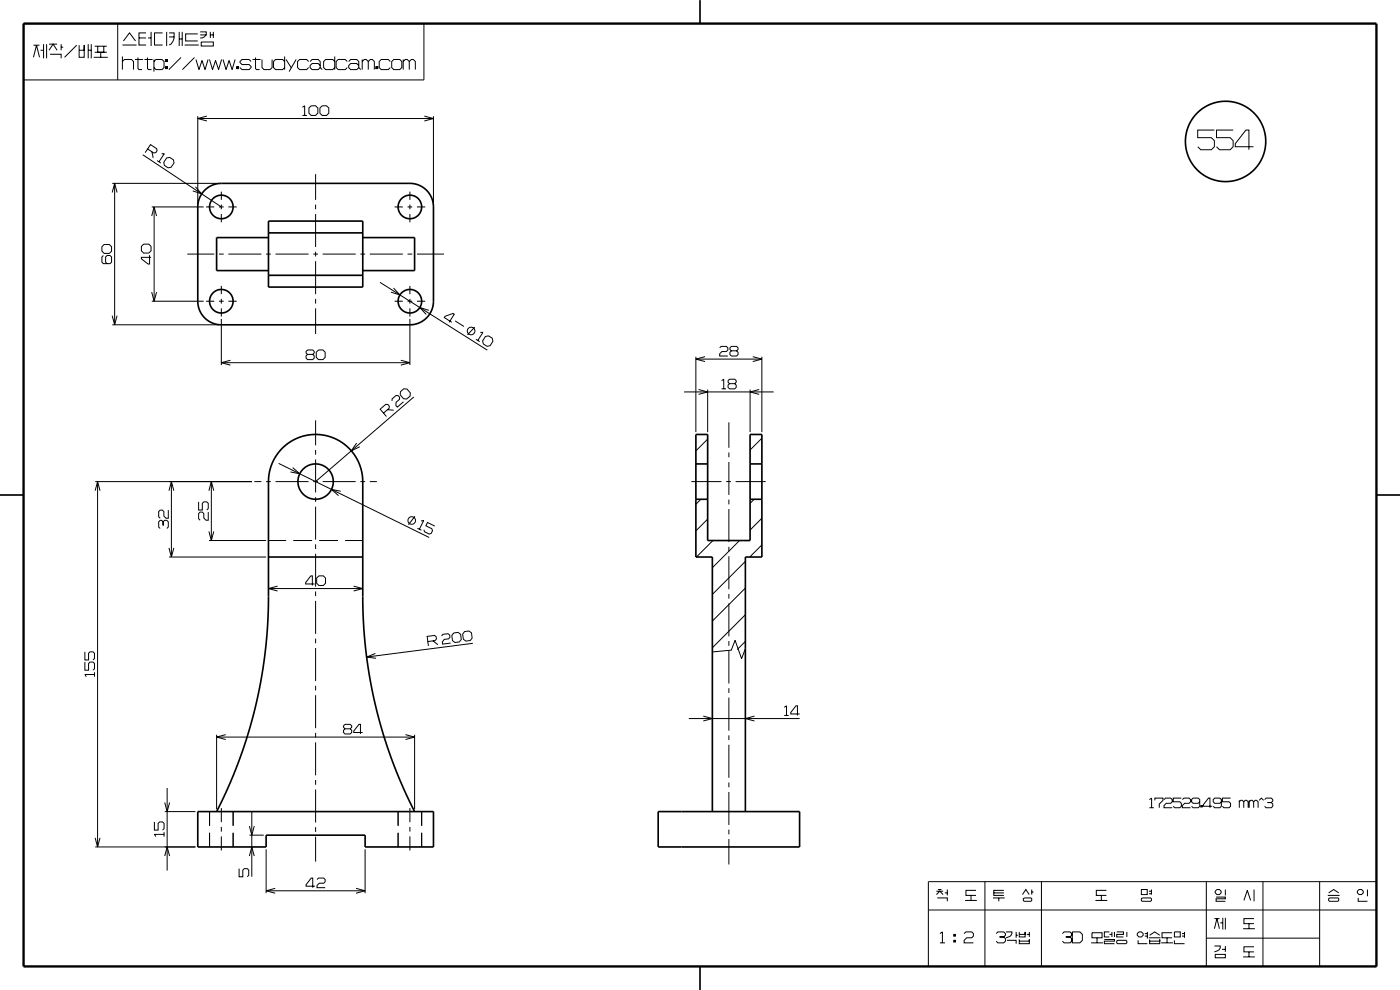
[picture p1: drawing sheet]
<svg xmlns="http://www.w3.org/2000/svg" width="297mm" height="210mm" viewBox="0 0 297 210" stroke-linecap="round" stroke-linejoin="round" font-family="sans-serif">
<g fill="none" stroke="#000" stroke-width=".21">
<path d="M5 5h84.9v12h-84.9zM7.1 12.2l.6-2.6 .7 2.6M7.1 9.6h1.3M8.6 10.7h.6M9.2 9.4v3M9.9 9.4v3M10.4 10.7l.9-1.3 .8 1.3M10.4 9.4h1.7M10.6 11.5h2.4v.9M13 9.4v1.3M13 10h.4M16.3 9.6l-2.6 2.6"/>
<path d="M16.8 9.6v2.6h1.1v-2.6v1.1h-1.1M18.7 10.7h.7M18.7 9.4v3M19.4 9.4v3M19.9 12.2h3M20.1 9.8h2.6M20.1 11.1h2.6M20.7 9.8v1.3h1.3v-1.3M21.4 11.1v1.1M25 5v12M26 13l.4-.4h1.5l.4 .4v1.8M26 9.5h3"/>
<path d="M26 12v2.8M26.2 8.7l1.3-1.7 1.3 1.7M28.6 12.6h1.7M29.3 12.2v2.3l.2 .3h.6M29.5 8.1h1.5M30.6 12.6h1.8M31 7h-1.5v2.5h1.5M31.3 12.2v2.3l.2 .3h.6M31.4 8.1h.7M32.1 6.8v3M32.7 13l.4-.4h1.3l.4 .4v1.3l-.4 .5h-1.3l-.4-.5M32.7 12.6v2.6"/>
<path d="M34.5 7h-1.7v2.5h1.7M35.1 14.1h.4v.4h-.4zM35.1 12.6h.4v.4h-.4zM35.3 12.6v.4M35.3 14.1v.4M35.4 6.8v3M35.9 7h1a2.26 2.26 0 0 1-1 2.5M35.9 7.8h1M38 6.8v3M38 8.3h.7M38.4 12.2l-2.6 2.6M38.7 6.8v3"/>
<path d="M39.2 9.5h3M41.3 12.2l-2.6 2.6M41.6 12.6l.6 2.2 .7-2 .6 2 .6-2.2M42 7.2h-2.6v1.5h2.6M42.5 6.8h1.3a1.12 1.12 0 0 1-1.3 1.3M42.5 7.4h1.3M42.7 8.9h2.6v.9h-2.6zM44.4 12.6l.7 2.2 .6-2 .7 2 .6-2.2M44.6 6.8v1.3M44.6 7.4h.7M45.3 6.8v1.3M47.3 12.6l.7 2.2 .6-2 .6 2 .7-2.2"/>
<path d="M50.2 14.1h.4v.4h-.4zM50.4 14.1v.4M53.3 13l-.5-.4h-1.5l-.4 .4v.3l.4 .4h1.5l.5 .4v.2l-.5 .5h-1.5l-.4-.5M53.6 12.6h1.7M54.2 12.2v2.3l.2 .3h.7M55.6 12.6v1.7l.4 .5h1.3l.4-.5v-1.7M60.4 13l-.4-.4h-1.5l-.5 .4v1.3l.5 .5h1.5l.4-.5M60.4 12v2.8M60.7 12.6l1.1 1.7M62.8 12.6l-1.5 2.6M65.5 13l-.4-.4h-1.5l-.5 .4v1.3l.5 .5h1.5l.4-.5M65.8 13l.4-.4h1.3l.4 .4v1.3l.5 .5"/>
<path d="M67.9 13.9l-.4-.4h-1.3l-.4 .4v.4l.4 .5h1.3l.4-.5M71 13l-.4-.4h-1.5l-.4 .4v1.3l.4 .5h1.5l.4-.5M71 12v2.8M73.7 13l-.5-.4h-1.5l-.4 .4v1.3l.4 .5h1.5l.5-.5M74 13l.4-.4h1.3l.4 .4v1.3l.4 .5M76.1 13.9l-.4-.4h-1.3l-.4 .4v.4l.4 .5h1.3l.4-.5M76.8 13l.5-.4h.4l.4 .4v1.8M76.8 12.6v2.2M78.1 13l.5-.4h.4l.4 .4v1.8M79.7 14.1h.4v.4h-.4zM79.9 14.1v.4M82.8 13l-.4-.4h-1.5l-.5 .4v1.3l.5 .5h1.5l.4-.5"/>
<path d="M83.5 12.6h1.3l.4 .4v1.3l-.4 .5h-1.3l-.4-.5v-1.3zM85.5 13l.5-.4h.4l.4 .4v1.8M85.5 12.6v2.2M86.8 13l.5-.4h.4l.4 .4v1.8M23.8 38.9h22.7M24.3 38.9v30M30.3 32.8l16.7 11.1M31.3 31.6l1.3 .9 .5-.1 .2-.4-.1-.5-1.3-.8-1.1 1.7M32.2 32.2l.3 1.3M33.3 34.1l.8 .5M34.3 32.6h.6l-1.2 1.7M35.4 33.5l.6-.1 .8 .5 .1 .7-.6 .9-.6 .1-.8-.5-.2-.7z"/>
<path d="M41.5 39.6l1.3 1.5-1.9-.6M42 24.6v18.8M42 25.1h50M43.9 24.6l-1.9 .5 1.9 .6M64.2 22.8l.4-.4v2.1M64.2 24.5h.9M65.5 22.9l.5-.5h1l.4 .5v1.1l-.4 .5h-1l-.5-.5zM67 36.9v5.5M67.9 22.9l.4-.5h1l.5 .5v1.1l-.5 .5h-1l-.4-.5zM90 24.6l2 .5-2 .6M92 24.6v18.8M257.6 27.6h-3.5v1.6h2.9l.6 .6v1.3l-.6 .7h-2.3l-.6-.7"/>
<path d="M261.6 27.6h-3.5v1.6h2.9l.6 .6v1.3l-.6 .7h-2.3l-.6-.7M265.9 31.1h-3.8v-.6l2.2-2.9h.7v4.2M21.6 52.3l.5-.4h1.1l.5 .4v1l-.5 .5h-1.1l-.5-.5zM21.9 54.2l-.3 .3v1.1l.3 .3h1.4l.4-.3v-1.1l-.4-.3h-.6l-.3 .3v1.1l.3 .3M23.8 40.8l.5-1.9 .5 1.9M30 52.3l.5-.5h1.1l.4 .5v.9l-.4 .5h-1.1l-.5-.5zM31.7 54.1v1.9h-.3l-1.4-1.1v-.3h2M32.2 45.8l.5-1.9 .5 1.9M32.2 43.9h11M32.7 43.9v20M39.7 53.9h5.8M43.7 43.9h1.8"/>
<path d="M46.5 43.9h1M46.5 53.9h1M47 40.6v1.8M47 43.4v1M47 45.4v1.7M48.5 43.9h1.7M48.5 53.9h7M56.5 53.9h1M58.5 53.9h7M66.5 53.9h1M67 43.4v1M67 45.4v7"/>
<path d="M67 53.4v1M67 55.4v7M68.5 53.9h7M76.5 53.9h1M78.5 53.9h7M80.6 59.9l22.8 14.4M83.7 43.9h1.8M86.5 43.9h1M86.5 53.9h1M87 40.6v1.8M87 43.4v1M87 45.4v1.7"/>
<path d="M88.5 43.9h1.7M88.5 53.9h5.7M23.8 67l.5 1.9 .5-1.9M23.8 68.9h22.7M32.2 62l.5 1.9 .5-1.9M32.2 63.9h11M43.7 63.9h1.8M46.5 63.9h1M47 60.6v1.8M47 63.4v1M47 65.4v1.7M47 67.6v9.8"/>
<path d="M47 76.9h40M48.5 63.9h1.7M48.9 76.4l-1.9 .5 1.9 .6M65.2 74.2h1.1l.4 .4v.3l-.4 .3h-1.1l-.3-.3v-.3zM65.2 75.2l-.3 .3v.5l.3 .3h1.1l.4-.3v-.5l-.4-.3M67 63.4v1M67 65.4v5.5M67.1 74.7l.5-.5h.9l.5 .5v1.1l-.5 .5h-.9l-.5-.5zM83.5 61.1l1.3 1.5-1.9-.6M83.7 63.9h1.8M85 76.4l2 .5-2 .6M86.5 63.9h1"/>
<path d="M87 60.6v1.8M87 63.4v1M87 65.4v1.7M87 67.6v9.8M88.5 63.9h1.7M91 65.8l-1.9-.6 1.3 1.5M95.8 68.4l-1.5-1 .1-.3 1.7-.6 .3 .2-1.1 1.7M96.6 68.1l1.8 1.1M100.7 69.4l-1.5 1.6M101 72l.8 .5M101.9 70.5h.6l-1.1 1.7M103 71.4l.6-.2 .8 .5 .2 .7-.6 .9-.7 .2-.8-.5-.1-.7z"/>
<path d="M147.6 75.7v16M147.6 76.2h14M149.6 75.7l-2 .5 2 .5M152.7 73.8l.3-.3h1.1l.3 .3v.5l-.3 .3h-1l-.4 .4v.5h1.7M154.8 73.8l.4-.3h1.1l.3 .3v.3l-.3 .3h-1.1l-.4-.3zM155.2 74.4l-.4 .3v.5l.4 .3h1.1l.3-.3v-.5l-.3-.3M159.7 75.7l1.9 .5-1.9 .5M161.6 75.7v16M59.1 98.3l31.9 15.7M62.1 99.2l1.5 1.3-2-.4M67 89.2v5.3M67 95.5v1"/>
<path d="M67 97.5v7M75.7 94l-1.2 1.6 1.8-.8M81.4 87.6l1.2-1v-.4l-.3-.4h-.5l-1.2 1 1.4 1.5M82.2 86.9l1.3 .1M83.2 85v-.4l.8-.7h.5l.3 .4-.1 .4-.7 .6v.7l.3 .4 1.3-1.2M85 83.1l.7-.6h.6l.7 .9v.6l-.7 .6h-.7l-.7-.8zM87.8 84.2l-20.8 18M145.1 83.1h19M148.2 82.6l1.9 .5-1.9 .6M150.1 93.1l-2.5 2.5M150.1 82.6v9.1M153.1 80.8l.4-.4v2.1"/>
<path d="M153.1 82.5h.9M154.6 89.6v5.4M154.6 96v1M154.6 98v7M154.8 80.4h1.1l.3 .4v.3l-.3 .3h-1.1l-.3-.3v-.3zM154.8 81.4l-.3 .3v.5l.3 .3h1.1l.3-.3v-.5l-.3-.3M159.1 82.6v9.1M161.1 82.6l-2 .5 2 .6M161.6 93l-2.5 2.5M20.2 104.1l.5-1.9 .5 1.9M20.2 102.2h33.3M20.7 102.2v77.5"/>
<path d="M34 112.1l-.3-.3v-1.1l.3-.3h.3l.3 .3v.8v-.8l.3-.3h.5l.3 .3v1.1l-.3 .3M35.7 108.2v1.7h-.5l-.4-.4v-1l-.4-.3h-.4l-.3 .3v1.1l.3 .3M35.8 104.1l.6-1.9 .5 1.9M35.8 116.2l.6 2 .5-2M35.9 118.2h20.6M36.4 102.2v16M42.1 106.5v1.7h.8v-1.4l.3-.3h.7l.3 .3v1.1l-.3 .3M44.2 108.6v1.8h-.5l-.5-.5v-1l-.3-.3h-.5l-.3 .3v1.1l.3 .4M44.3 112.7l.5 2 .6-2M44.3 104.1l.5-1.9 .6 1.9M44.3 114.7h12.2M44.8 102.2v12.5"/>
<path d="M54 102.2h1.5M56.5 102.2h1M57 114.7h3.7M58.5 102.2h7M62.2 114.7h4M66.5 102.2h1M67 105.5v1M67 107.5v7M67 115.5v1M67 117.5v7M67.7 114.7h4M68.5 102.2h7"/>
<path d="M72.3 104.2l-2-.4 1.5 1.3M73.2 114.7h3.8M76.5 102.2h1M78.5 102.2h1.5M88 109.5l-1.3 1.8M88.5 112.1l.9 .4M89.3 110.5l.6-.1-.9 1.9M92.2 111.6l-1.5-.8-.4 .7 1.3 .7 .2 .4-.3 .5-.4 .2-1-.5-.2-.4M146.7 102.2h6.4M148.7 105.9l-1.1 1.1M150.1 110.1l-2.5 2.5M151.2 114.7l-3.5 3.5"/>
<path d="M154.1 102.2h1M154.6 106v1M154.6 108v7M154.6 116v1M154.6 118v7M156.1 102.2h6.3M156.9 114.7l-5.8 5.7M158.1 119.1l-7 7M160 105.9l-.9 .9M161.6 115.6l-2.5 2.6M161.6 109.9l-2.5 2.5M18 138.3v1.7h.8v-1.4l.3-.3h.6l.3 .3v1.1l-.3 .3"/>
<path d="M57 124.8h20M58.9 124.3l-1.9 .5 1.9 .6M66.7 123.9h-1.9v-.3l1.1-1.5h.4v2.1M67 125.5v1M67 127.5v7M67 135.5v1M67 137.5v7M67.6 122.1h1l.5 .5v1.1l-.5 .5h-1l-.4-.5v-1.1zM75 124.3l2 .5-2 .6M79.6 138.6l-1.8 .8 2 .2M90.8 136.1l1.5-.2 .3-.4-.1-.4-.3-.3-1.6 .2 .3 2M91.8 135.9l1.1 .9"/>
<path d="M93.7 134.9l.2-.3 1.1-.2 .4 .3 .1 .5-.3 .3-1 .1-.4 .6 .1 .4 1.7-.2M96.3 134.3l.9-.2 .5 .5 .2 1-.4 .6-1 .1-.5-.4-.2-1.1zM98.6 134l.9-.2 .5 .5 .2 1-.4 .6-1 .1-.5-.4-.1-1.1zM100.3 136.5l-22.5 2.9M154.6 126v1M154.6 128v7M154.6 136v1M154.6 138v7M158.1 137.6l-.8 2.1-1.4-3.9-.8 2.1-4 .4M158.1 136.1l-1.7 1.7M158.1 130.4l-7 7M158.1 124.7l-7 7"/>
<path d="M18 140.4v1.8h.8v-1.4l.3-.4h.6l.3 .4v1.1l-.3 .3M20 143.1h-2l.3 .4M20 142.6v.9M46 155.9v15.8M46 156.4h42M47.9 155.8l-1.9 .6 1.9 .5M67 145.5v1M67 147.5v7M67 155.5v1M67 157.5v7M73.2 153.7h1.1l.3 .3v.3l-.3 .3h-1.1l-.3-.3v-.3zM73.2 154.6l-.3 .3v.5l.3 .3h1.1l.3-.3v-.5l-.3-.3"/>
<path d="M76.9 155.4h-1.9v-.3l1.1-1.4h.4v2M86 155.8l2 .6-2 .5M88 155.9v15.8M146.1 152.4h23.5M149.2 151.9l1.9 .5-1.9 .5M154.6 146v1M154.6 148v7M154.6 156v1M154.6 158v7M160.1 151.9l-2 .5 2 .5M166.4 150l.4-.3v2.1M166.4 151.8h.9"/>
<path d="M169.6 151.4h-1.8v-.3l1.1-1.4h.3v2.1M20.2 177.7l.5 2 .5-2M20.2 179.7h21.3M32.8 174.4v1.7h.7v-1.4l.4-.3h.6l.3 .3v1.1l-.3 .3M34.8 177h-2l.3 .5M34.8 176.5v1M34.9 170.2l.6 2 .5-2M35 172.2h6.5M35.5 167.2v17.5M44.5 172.2v3M44.5 176.7v3M47 171.4v3"/>
<path d="M47 175.4v1M47 177.4v3M49.5 172.2v3M49.5 176.7v3M52.9 175.2l.5 2 .5-2M52.9 177.2h3.1M53.4 172.2v13.8M67 165.5v1M67 167.5v7M67 175.5v1M67 177.5v5.3M84.5 172.2v3"/>
<path d="M84.5 176.7v3M87 171.4v3M87 175.4v1M87 177.4v3M89.5 172.2v3M89.5 176.7v3M154.6 166v1M154.6 168v7M154.6 176v1M154.6 178v5.4M243.8 169.6l.5-.3v2M243.8 171.3h1"/>
<path d="M245 169.8v-.5h1.7v.5l-.8 .8v.7M246.9 169.6l.4-.3h1.1l.3 .3v.5l-.3 .3h-1l-.5 .5v.4h1.8M250.6 169.3h-1.7v.8h1.4l.3 .3v.6l-.3 .3h-1.1l-.3-.3M250.8 169.6l.4-.3h1.1l.3 .3v.5l-.3 .3h-1l-.5 .5v.4h1.8M254.5 170.1l-.3 .3h-1.1l-.3-.3v-.5l.3-.3h1.1l.3 .3v1.4l-.3 .3h-1.1l-.3-.3M254.7 170.9h.4v.3h-.4zM254.9 170.9v.3M257.2 171h-1.9v-.3l1.1-1.4h.3v2M259.1 170.1l-.3 .3h-1.1l-.3-.3v-.5l.3-.3h1.1l.3 .3v1.4l-.3 .3h-1.1l-.3-.3M261.1 169.3h-1.8v.8h1.4l.4 .3v.6l-.4 .3h-1.1l-.3-.3M262.9 170.1l.3-.3h.3l.3 .3v1.2M262.9 169.8v1.5"/>
<path d="M263.8 170.1l.4-.3h.3l.3 .3v1.2M265 170.1l.3-.3h.3l.4 .3v1.2M265 169.8v1.5M266 170.1l.3-.3h.3l.3 .3v1.2M267.1 169.8l.5-.5 .5 .5M268.3 169.6l.3-.3h1.1l.3 .3v.3l-.3 .3h-.8h.8l.3 .4v.4l-.3 .3h-1.1l-.3-.3M34.9 181.6l.6-1.9 .5 1.9M50.7 184.3v1.7h.8v-1.4l.3-.3h.7l.3 .3v1.1l-.3 .3M52.9 181.6l.5-1.9 .5 1.9M56.5 180.2v9.3M56.5 189h21M58.4 188.4l-1.9 .6 1.9 .5"/>
<path d="M66.8 188h-1.9v-.3l1.1-1.4h.3v2M67.3 186.6l.3-.3h1.1l.3 .3v.4l-.3 .4h-1l-.4 .4v.5h1.7M75.5 188.4l2 .6-2 .5M77.5 180.2v9.3M196.9 187h95.1v18h-95.1zM196.9 193h95.1M198.6 189.8l.8-.8 .7 .8M198.6 189h1.5M198.8 190.5h2.2v.7M199 188.7h.7M199.4 198l.5-.3v2.3M200.4 189.4h.6"/>
<path d="M201 188.7v1.2M202.3 199.5h.4v.3h-.4zM202.3 198.2h.4v.4h-.4zM202.5 198.2v.4M202.5 199.5v.3M204.5 198l.4-.3h1.2l.4 .3v.6l-.4 .3h-1l-.6 .6v.5h2M204.7 191h2.5M206 189.9v1.1M207.1 188.9h-2.2v1h2.2M208.9 187v18M210.6 190.5h2.5M210.8 189.4h2.2"/>
<path d="M211.3 198l.4-.3h1.2l.4 .3v.4l-.4 .3h-.9h.9l.4 .4v.5l-.4 .4h-1.2l-.4-.4M211.9 190.5v.7M213 188.9h-2.2v1h2.2M213.4 197.7h1.3a1.16 1.16 0 0 1-1.3 1.2M213.6 199.5h2v.7M215.6 197.7v1.2M215.6 198.4h.3M216.2 199.3v.9h2.2v-.9v.3h-2.2M216.2 197.7v1h1.3v-1v.5h-1.3M216.9 189.8l.7-1.1 .7 1.1M217.1 190.7l.2-.2h1.4l.2 .2v.3l-.2 .2h-1.4l-.2-.2zM217.8 198.2h.6"/>
<path d="M218.4 197.7v1M218.9 189.2h.3M218.9 188.7v1.1M220.9 187v18M225.4 198l.3-.3h1.3l.4 .3v.4l-.4 .3h-.9h.9l.4 .4v.5l-.4 .4h-1.3l-.3-.4M227.5 197.7h1.6l.5 .5v1.3l-.5 .5h-1.6zM231.7 197.9h2.1v1h-2.1zM232.4 191h2.5M232.7 198.9v1.1M233.6 189.9v1.1M234.3 199.3h2.1v.3h-2.1v.6h2.1M234.7 188.9h-2.1v1h2.1"/>
<path d="M235.4 197.7h-1.1v1h1.1M235.4 198.2h.5M235.9 197.7v1M236.4 197.7v1M236.9 199.6l.2-.1h1.8l.1 .1v.4l-.1 .2h-1.8l-.2-.2zM236.9 197.7h1.4v.5h-1.4v.5h1.4M239 197.7v1M241.3 198l.3-.3h.6l.3 .3v.4l-.3 .3h-.6l-.3-.3zM241.4 199.5v.7h2M242.1 188.7h1.3v1.1h-1.3zM242.3 190.5h1.8l.2 .2v.3l-.2 .2h-1.8l-.2-.2v-.3zM242.9 198h.5"/>
<path d="M242.9 198.6h.5M243.4 197.7v1.4M243.7 198.9h2.5M243.7 189h.6M243.7 189.6h.6M243.9 199.3v.9h2.1v-.9v.3h-2.1M243.9 198.4l1.1-.7 1 .7M244.3 188.7v1.1M247.6 198.9v1.1M248.7 197.9h-2.2v1h2.2M249.1 199.5v.7h2.2M249.1 197.7h1.3v1h-1.3z"/>
<path d="M250.7 198h.6M250.7 198.6h.6M251.3 197.7v1.2M255.9 199h24.1M255.9 187v18M257.6 197l.6-2.1 .5 2.1M257.6 194.9h1.1M258 190.3h1.9v.4h-1.9v.5h1.9M258.2 188.7h.5l.4 .3v.4l-.4 .4h-.5l-.4-.4v-.4zM258.9 195.8h.5M259.4 194.7v2.5M259.9 188.7v1.2"/>
<path d="M259.9 194.7v2.5M263.7 197h2.5M263.9 191l.7-2.1 .7 2.1M265 195.9v1.1M266 194.9h-2.1v1h2.1M266 188.7v2.5M267.9 187v18M280 187v18M281.7 189.9h2.5M281.9 189.4l1-.7 1.1 .7M282 190.5h1.8l.2 .2v.3l-.2 .2h-1.8l-.1-.2v-.3zM288.1 190.5v.7h2"/>
<path d="M288.3 188.7h.5l.4 .3v.4l-.4 .4h-.5l-.3-.4v-.4zM290.1 188.7v1.4M199.4 200h1.1M231.5 200h2.5M246.3 200h2.5M257.6 200.7h1.3a1.17 1.17 0 0 1-1.3 1.2M257.8 202.4h2.1v.8h-2.1zM259.2 201.4h.7M259.9 200.7v1.2M263.7 203h2.5M265 201.9v1.1M266 200.8h-2.1v1.1h2.1"/>
<circle cx="99.9" cy="70.2" r=".81"/>
<circle cx="87.3" cy="110.4" r=".81"/>
</g>
<g fill="none" stroke="#000" stroke-width=".35">
<path d="M148.5 0v5M43.4 40.4a5 5 0 0 1 3.6-1.5h40a5 5 0 0 1 5 5v20a5 5 0 0 1-5 5h-40a5 5 0 0 1-5-5v-20a5 5 0 0 1 1.4-3.5zM57 46.9h20v14h-20zM57 49.4h20M57 50.4h-11v7h11M57 58.4h20M77 50.4h11v7h-11M147.6 98.4h2.5M159.1 98.4h2.5M0 105h5M57 118.2h20M147.6 105.9h2.5"/>
<path d="M159.1 105.9h2.5M292 105h5M42 172.2h50v7.5h-14.5v-2.5h-21v2.5h-14.5zM46 172.2l3.4-7.5 2.8-7.5 2-7.5 1.5-7.6 .8-6.2 .4-6 .1-27.9a10 10 0 0 1 10-9.8 10 10 0 0 1 10 10v27.9l.4 6.2 .7 5.5 1.5 7.6 2.1 7.7 2.8 7.5 3.5 7.6M139.6 172.2h30v7.5h-30zM151.1 172.2v-54h-3.5v-26h2.5v22.5h9v-22.5h2.5v26h-3.5v54M148.5 205v5"/>
<circle cx="260" cy="30" r="8.5"/>
<circle cx="47" cy="43.9" r="2.5"/>
<circle cx="87" cy="43.9" r="2.5"/>
<circle cx="47" cy="63.9" r="2.5"/>
<circle cx="87" cy="63.9" r="2.5"/>
<circle cx="67" cy="102.2" r="3.7"/>
</g>
<path d="M5 5h287v200h-287z" fill="none" stroke="#000" stroke-width=".5"/>
</svg>
